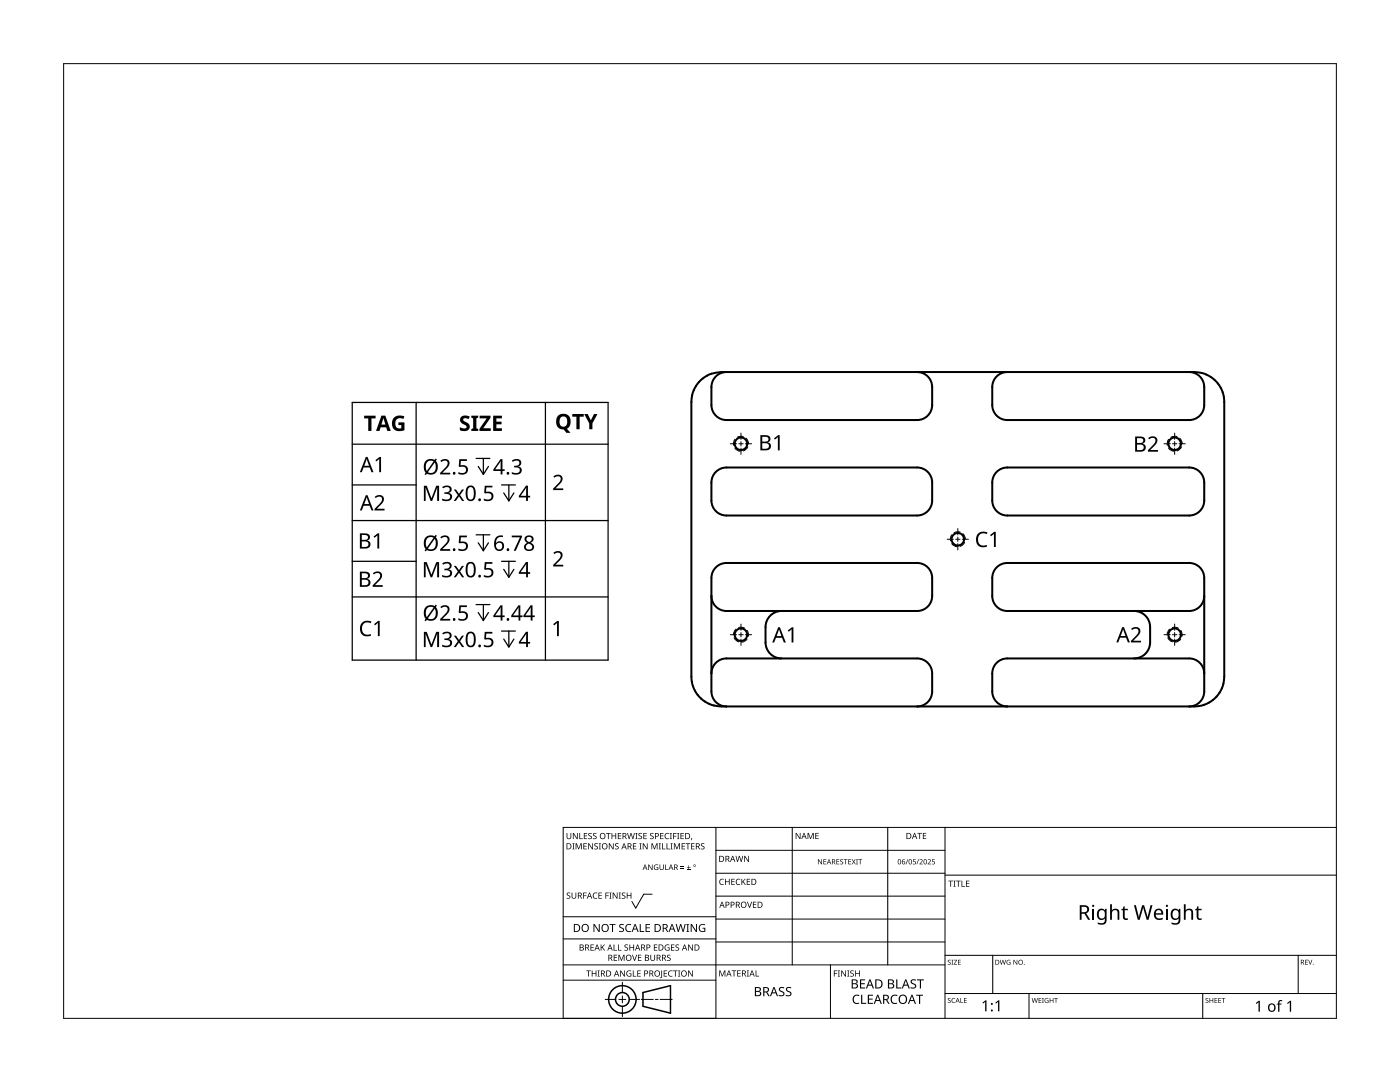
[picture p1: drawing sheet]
<svg xmlns="http://www.w3.org/2000/svg" width="279mm" height="216mm" viewBox="0 0 279 216" stroke-linecap="round" stroke-linejoin="round" font-family="sans-serif">
<g fill="none" stroke="#000" stroke-width=".4">
<path d="M139.7 76l.8-.7a5.8 5.8 0 0 1 3.5-1.1h94.3a6 6 0 0 1 6 6v54.8a6 6 0 0 1-6 6h-94.3a6 6 0 0 1-6-6v-54.8a5.9 5.9 0 0 1 1.7-4.2zM183 74.2a3 3 0 0 1 3 3v3.6a3 3 0 0 1-3 3h-38a3 3 0 0 1-3-3v-3.6a3 3 0 0 1 3-3M201 74.2a3 3 0 0 0-3 3v3.6a3 3 0 0 0 3 3h36.3a3 3 0 0 0 3-3v-3.6a3 3 0 0 0-3-3M142.6 94.4a2.99 2.99 0 0 1 2.4-1.1h38a3 3 0 0 1 3 3v3.6a3 3 0 0 1-3 3h-38a3 3 0 0 1-3-3l.1-4.3zM199.1 93.9l1.2-.5 .7-.1h36.3a3 3 0 0 1 3 3v3.6a3 3 0 0 1-3 3h-36.3a3 3 0 0 1-3-3v-3.6a2.99 2.99 0 0 1 1.1-2.4zM142 118.9a3 3 0 0 0 3 3h38a3 3 0 0 0 3-3v-3.6a3 3 0 0 0-3-3h-38a3 3 0 0 0-3 3v22.7a3 3 0 0 0 3 3M240.3 118.9a3 3 0 0 1-3 3h-36.3a3 3 0 0 1-3-3v-3.6a3 3 0 0 1 3-3h36.3a3 3 0 0 1 3 3v22.7a3 3 0 0 1-3 3M142 134.4a3 3 0 0 1 3-3h38a3 3 0 0 1 3 3v3.6a3 3 0 0 1-3 3M156 121.9a3.2 3.2 0 0 0-3.2 3.2v3.1a3.2 3.2 0 0 0 3.2 3.2M226.3 121.9a3.2 3.2 0 0 1 3.2 3.2v3.1a3.2 3.2 0 0 1-3.2 3.2M240.3 134.4a3 3 0 0 0-3-3h-36.3a3 3 0 0 0-3 3v3.6a3 3 0 0 0 3 3"/>
<circle cx="147.9" cy="88.5" r="1.25"/>
<circle cx="234.4" cy="88.5" r="1.25"/>
<circle cx="191.2" cy="107.6" r="1.25"/>
<circle cx="147.9" cy="126.6" r="1.25"/>
<circle cx="234.4" cy="126.6" r="1.25"/>
</g>
<g fill="none" stroke="#000" stroke-width=".2">
<path d="M146.7 87.7l-.3 .5v.7M146.7 89.4l.4 .4 .6 .2M148.3 87.1h-.6l-.6 .2M148.9 87.4l.3 .5 .2 .6M149.2 89.2l-.3 .5-.6 .3M233.2 87.7l-.2 .5v.7M233.2 89.4l.5 .4 .6 .2M234.9 87.1h-.6l-.6 .2M235.4 87.4l.4 .5 .1 .6M235.8 89.2l-.4 .5-.5 .3M189.9 106.7l-.2 .6v.6M189.9 108.5l.5 .4 .6 .2"/>
<path d="M191.6 106.2l-.6-.1-.6 .2M192.2 106.5l.3 .5 .2 .6M192.5 108.2l-.3 .5-.6 .3M146.5 127.3l.4 .5 .5 .3M146.9 125.5l-.4 .5-.1 .6M147.4 125.2h.6l.6 .2M149.1 125.8l.2 .5v.7M149.1 127.5l-.5 .4-.6 .2M233.1 127.3l.3 .5 .6 .3M233.4 125.5l-.3 .5-.2 .6M234 125.2h.6l.6 .2M235.6 125.8l.3 .5v.7"/>
<path d="M235.6 127.5l-.4 .4-.6 .2"/>
</g>
<g fill="none" stroke="#000" stroke-width=".2">
<path d="M130.1 178.4h-1.6l-1.6 2.8-.8-1.3M142.9 165.1v38.1h-30.5v-38.1h154.3M142.9 169.7h45.7M142.9 174.2h45.7M142.9 178.8h45.7M158.1 165.1v27.4M177.2 165.1v27.4M188.6 165.1v38.1M188.6 174.6h78.1M112.4 195.6h30.5M112.4 192.5h76.2M112.4 187.4h30.5"/>
<path d="M112.4 182.9h30.5M120.8 199.4h2M123.5 199.4h1.4M124.2 196v2M124.2 198.7v1.4M125.6 199.4h2M128 199.4h2.4M130.8 199.4h.5M131.7 199.4h2.5M142.9 183.4h45.7M142.9 188h45.7M165.7 192.5v10.7"/>
<path d="M188.6 198.2h78.1M188.6 190.6h78.1M198.1 190.6v7.6M205.4 198.2v5M240 198.2v5M259.1 190.6v7.6M124.2 200.8v2"/>
</g>
<g fill="#000">
<path d="M113.1 178.2l.5-.1 .2 .1v.1a.25 .25 0 0 0-.4-.1 .25 .25 0 0 0 0 .4 .4 .4 0 0 1 .4 .3 .4 .4 0 0 1-.2 .5 .4 .4 0 0 1-.5-.3l.1 .1a.27 .27 0 0 0 .5-.2 .27 .27 0 0 0-.4-.3l-.2-.2zM113.1 166.2h.1v.8a.32 .32 0 0 0 .3 .3 .32 .32 0 0 0 .4-.3v-.8h.1v.8a.47 .47 0 0 1-.5 .4 .47 .47 0 0 1-.4-.4zM114.2 168.3h.4l-.1 .1v1l.1 .1h-.4l.2-.1v-1zM114.1 178.1h.1v.8a.32 .32 0 0 0 .3 .3 .32 .32 0 0 0 .4-.3v-.8h.1v.8a.47 .47 0 0 1-.5 .4 .47 .47 0 0 1-.4-.4zM114.3 166.2h.2l.7 1-.1-1h.2v1.2h-.2l-.6-1v1h-.2zM114.9 168.3h.2l.4 1 .4-1h.2v1.2h-.2l.1-1.1-.5 1.1h-.1l-.4-1.1v1.1h-.1zM115.6 166.2h.2v1.1h.5v.1h-.7zM116.4 178.1h.7v.1h-.6v.5h.5v.1h-.5v.5h-.1zM116.4 168.3h.7v.1h-.5v.4h.5v.1h-.5v.4h.5v.2h-.7zM116.5 166.2h.7v.2h-.5v.3h.5v.2h-.5v.4h.5v.1h-.7zM117.5 166.3l.4-.1 .2 .1v.1a.25 .25 0 0 0-.4-.1 .25 .25 0 0 0 0 .4 .4 .4 0 0 1 .4 .3 .4 .4 0 0 1-.2 .5 .4 .4 0 0 1-.5-.3l.1 .1a.27 .27 0 0 0 .5-.2 .27 .27 0 0 0-.4-.3l-.2-.2zM117.4 168.3h.1l.7 1v-1h.1v1.2h-.1l-.7-1v1h-.1z"/>
<path d="M118.4 178.3l.5-.2 .3 .1v.1a.49 .49 0 0 0-.8 .4 .49 .49 0 0 0 .8 .5 .52 .52 0 0 1-.7 0 .52 .52 0 0 1-.2-.6zM118.4 166.3l.4-.1 .3 .1-.1 .1a.25 .25 0 0 0-.4-.1 .25 .25 0 0 0 0 .4 .4 .4 0 0 1 .5 .3 .4 .4 0 0 1-.3 .5 .4 .4 0 0 1-.5-.3l.2 .1a.27 .27 0 0 0 .4-.2 .27 .27 0 0 0-.3-.3l-.3-.2zM118.7 168.4l.4-.2 .2 .1v.1a.25 .25 0 0 0-.4-.1 .25 .25 0 0 0 0 .4 .4 .4 0 0 1 .4 .3 .4 .4 0 0 1-.2 .5 .4 .4 0 0 1-.5-.2h.2a.27 .27 0 0 0 .4-.1 .27 .27 0 0 0-.4-.3l-.2-.2zM119.5 168.3h.4l-.1 .1v1l.1 .1h-.4l.1-.1v-1zM119.4 178.1h.7v.1h-.5v.4h.5v.1h-.5v.5h.5v.1h-.7zM120.8 178.1h.7v.1h-.5v.5h.5v.1h-.5v.5h-.2zM120.9 166.2h1v.2h-.4v1h-.2v-1h-.4zM121.6 178.1h.4l-.1 .1v1l.1 .1h-.4l.1-.1v-1zM121.5 168.3h.2l.6 1v-1h.2v1.2h-.2l-.7-1v1h-.1zM122 166.2h.2v.5h.6v-.5h.2v1.2h-.2v-.5h-.6v.5h-.2zM122.3 178.1h.2l.6 1v-1h.1v1.2h-.1l-.7-1v1h-.1zM122.8 168.4l.4-.2 .3 .1-.1 .1a.25 .25 0 0 0-.4-.1 .25 .25 0 0 0 0 .4 .4 .4 0 0 1 .5 .3 .4 .4 0 0 1-.3 .5 .4 .4 0 0 1-.5-.2h.2a.27 .27 0 0 0 .4-.1 .27 .27 0 0 0-.3-.3l-.3-.2z"/>
<path d="M123.5 178.1h.4l-.1 .1v1l.1 .1h-.4l.1-.1v-1zM123.3 166.2h.7v.2h-.5v.3h.5v.2h-.5v.4h.5v.1h-.7zM124.1 178.2l.5-.1 .2 .1v.1a.25 .25 0 0 0-.4-.1 .25 .25 0 0 0 0 .4 .4 .4 0 0 1 .4 .3 .4 .4 0 0 1-.2 .5 .4 .4 0 0 1-.5-.3l.1 .1a.27 .27 0 0 0 .5-.2 .27 .27 0 0 0-.4-.3l-.2-.2zM125.1 178.1h.1v.5h.7v-.5h.1v1.2h-.1v-.6h-.7v.6h-.1zM125.2 166.2h.1l.3 1 .2-1h.2l.3 1 .2-1h.2l-.3 1.2h-.2l-.3-1-.3 1h-.1zM126.3 168.3h.7v.1h-.5v.4h.5v.1h-.5v.4h.5v.2h-.7zM126.8 166.2h.4l-.1 .1v1l.1 .1h-.4l.1-.1v-1zM127.6 168.3h.4l-.1 .1v1l.1 .1h-.4l.1-.1v-1zM127.5 166.3l.4-.1 .2 .1v.1a.25 .25 0 0 0-.4-.1 .25 .25 0 0 0 0 .4 .4 .4 0 0 1 .4 .3 .4 .4 0 0 1-.2 .5 .4 .4 0 0 1-.5-.3l.2 .1a.27 .27 0 0 0 .4-.2 .27 .27 0 0 0-.4-.3l-.2-.2zM128.4 166.2h.7v.2h-.5v.3h.4v.2h-.4v.4h.5v.1h-.7zM128.3 168.3h.2l.6 1v-1h.1v1.2h-.1l-.7-1v1h-.1zM129.4 172.5h.1l.6 .9v-.9h.1v1.1h-.1l-.6-.9v.9h-.1z"/>
<path d="M129.8 166.3l.4-.1 .2 .1v.1a.25 .25 0 0 0-.4-.1 .25 .25 0 0 0 0 .4 .4 .4 0 0 1 .5 .3 .4 .4 0 0 1-.3 .5 .4 .4 0 0 1-.5-.3l.2 .1a.27 .27 0 0 0 .4-.2 .27 .27 0 0 0-.3-.3l-.3-.2zM130 168.3h.2l.4 1 .4-1h.2v1.2h-.1v-1.1l-.4 1.1h-.2l-.4-1.1 .1 1.1h-.2zM130.6 172.6l.5-.1 .3 .1-.1 .1a.45 .45 0 0 0-.7 .3 .45 .45 0 0 0 .6 .5v-.4h-.2v-.1h.4v.6a.6 .6 0 0 1-.8-.2 .6 .6 0 0 1 0-.8zM131.5 168.3h.4l-.1 .1v1l.1 .1h-.4l.1-.1v-1zM132.1 168.3h.2v1h.5v.2h-.7zM131.7 166.2h.7v.2h-.5v.3h.5v.2h-.5v.4h.5v.1h-.7zM131.6 172.5h.2v.7a.28 .28 0 0 0 .3 .3 .28 .28 0 0 0 .2-.3v-.7h.2v.7a.42 .42 0 0 1-.4 .4 .42 .42 0 0 1-.5-.4zM132.8 172.5h.1v1h.5v.1h-.6zM133 168.3h.2v1h.5v.2h-.7zM132.8 166.4l.4-.2 .4 .1-.1 .1a.49 .49 0 0 0-.7 .4 .49 .49 0 0 0 .7 .5 .52 .52 0 0 1-.6 .1 .52 .52 0 0 1-.3-.7zM133.7 166.2h.4l-.1 .1v1l.1 .1h-.4l.1-.1v-1zM133.8 168.3h.5l-.2 .1v1l.2 .1h-.5l.2-.1v-1z"/>
<path d="M134.3 166.2h.7v.2h-.5v.4h.5v.1h-.5v.5h-.2zM134.5 168.3h.2l.4 1 .4-1h.2v1.2h-.1v-1.1l-.4 1.1h-.2l-.4-1.1v1.1h-.1zM135.1 166.2h.5l-.2 .1v1l.2 .1h-.5l.2-.1v-1zM135.8 173.2h.7v.1h-.7zM135.8 172.9h.7v.1h-.7zM135.8 166.2h.7v.2h-.5v.3h.5v.2h-.5v.4h.5v.1h-.7zM136 168.3h.7v.1h-.5v.4h.5v.1h-.5v.4h.5v.2h-.7zM137.1 173.5h.7v.1h-.7zM136.8 168.3h.9v.1h-.3v1.1h-.2v-1.1h-.4zM137.4 172.7h.1v.3h.3v.1h-.3v.3h-.1v-.3h-.3v-.1h.3zM138 167.2l.2 .1-.3 .3zM137.9 168.3h.7v.1h-.5v.4h.5v.1h-.5v.4h.5v.2h-.7z"/>
<path d="M139.9 168.4l.4-.2 .3 .1-.1 .1a.25 .25 0 0 0-.3-.1 .25 .25 0 0 0 0 .4 .4 .4 0 0 1 .4 .3 .4 .4 0 0 1-.3 .5 .4 .4 0 0 1-.4-.2h.1a.27 .27 0 0 0 .5-.1 .27 .27 0 0 0-.4-.3l-.2-.2zM143.7 175.5l.4-.2 .4 .1-.1 .1a.49 .49 0 0 0-.7 .5 .49 .49 0 0 0 .7 .4 .52 .52 0 0 1-.6 .1 .52 .52 0 0 1-.2-.6zM144.7 175.4h.1v.5h.7v-.5h.1v1.2h-.1v-.6h-.7v.6h-.1zM146 175.4h.6v.1h-.5v.4h.5v.1h-.5v.4h.5v.2h-.6zM147 175.5l.4-.2 .4 .1-.1 .1a.49 .49 0 0 0-.7 .5 .49 .49 0 0 0 .7 .4 .52 .52 0 0 1-.6 .1 .52 .52 0 0 1-.3-.6zM146.8 170.8h.1l.3 1 .3-1h.1l.3 1 .3-1h.1l-.3 1.2h-.2l-.2-1-.3 1h-.2zM148 175.4h.1v.6l.6-.6h.1l-.4 .5 .5 .7h-.2l-.5-.6-.1 .6h-.1zM149.1 179.9h.1l.4 1.1 .3-1.1h.2l-.4 1.2h-.2zM148.5 170.8h.2l.6 1v-1h.2v1.2h-.2l-.7-1 .1 1h-.2zM149 175.4h.7v.1h-.5v.4h.5v.1h-.5v.4h.5v.2h-.7zM158.8 166.2h.2l.6 1v-1h.2v1.2h-.2l-.7-1v1h-.1zM161.2 166.2h.2l.4 1 .4-1h.2v1.2h-.2v-1l-.4 1h-.1l-.4-1v1h-.1z"/>
<path d="M162.7 166.2h.7v.1h-.5v.4h.5v.1h-.5v.5h.5v.1h-.7zM163.2 171.4h.2l.5 .9v-.9h.2v1.1h-.2l-.5-.9v.9h-.2zM164.3 171.4h.6v.2h-.4v.3h.4v.1h-.4v.4h.4v.1h-.6zM166.9 171.4h.6v.2h-.4v.3h.4v.1h-.4v.4h.4v.1h-.6zM167.7 171.5l.4-.1 .2 .1-.1 .1a.24 .24 0 0 0-.3-.1 .24 .24 0 0 0-.1 .3 .24 .24 0 0 0 .3 .1 .33 .33 0 0 1 .1 .5 .33 .33 0 0 1-.5 .1v-.2a.26 .26 0 0 0 .4 .1 .26 .26 0 0 0 0-.4 .26 .26 0 0 0-.3-.1zM168.4 171.4h.7v.2h-.3v.9h-.1v-.9h-.3zM169.3 171.4h.6v.2h-.5v.3h.4v.1h-.4v.4h.5v.1h-.6zM170 171.4h.1l.3 .4 .4-.4-.4 .5 .4 .6h-.2l-.2-.5-.3 .5h-.1l.3-.6zM170.8 171.4h.4l-.1 .2v.8l.1 .1h-.4l.2-.1v-.8zM171.3 171.4h.8v.2h-.4v.9h-.1v-.9h-.3zM181.1 171.4h.1l-.3 1.1h-.2zM182.2 171.4h.5v.2h-.4v.3a.34 .34 0 0 1 .5 .1 .34 .34 0 0 1-.2 .5 .34 .34 0 0 1-.4-.2 .27 .27 0 0 0 .3 .1 .27 .27 0 0 0 .1-.4 .27 .27 0 0 0-.4 0z"/>
<path d="M183.3 171.4h.1l-.4 1.1h-.1zM183.1 166.2h.9v.1h-.4v1.1h-.1v-1.1h-.4zM183.5 171.6a.37 .37 0 0 1 .6 0 .37 .37 0 0 1-.2 .5l-.3 .3h.6v.1h-.7l.3-.4a.27 .27 0 0 0 .2-.3 .27 .27 0 0 0-.3-.2zM184.2 166.2h.7v.1h-.6v.4h.5v.1h-.5v.5h.6v.1h-.7zM185.1 171.6a.37 .37 0 0 1 .6 0 .37 .37 0 0 1-.2 .5l-.2 .3h.5v.1h-.7l.3-.4a.27 .27 0 0 0 .3-.3 .27 .27 0 0 0-.4-.2zM186 171.4h.5v.2h-.4v.3a.34 .34 0 0 1 .5 .1 .34 .34 0 0 1-.2 .5 .34 .34 0 0 1-.4-.2 .27 .27 0 0 0 .3 .1 .27 .27 0 0 0 .1-.4 .27 .27 0 0 0-.4 0zM189.3 175.7h.9v.2h-.4v1h-.1v-1h-.4zM190.3 175.7h.4l-.1 .1v1l.1 .1h-.4l.1-.1v-1zM190.8 175.7h.9v.2h-.4v1h-.1v-1h-.4zM191.9 175.7h.1v1.1h.6v.1h-.7zM192.8 175.7h.7v.2h-.6v.3h.5v.2h-.5v.4h.6v.1h-.7zM117 193.6h.9v.2h-.4v1.1h-.1v-1.1h-.4z"/>
<path d="M117.8 188.5h.7v.1h-.5v.4h.5v.1h-.5v.4h.5v.2h-.7zM118.1 193.6h.1v.6h.7v-.6h.1v1.3h-.1v-.6h-.7v.6h-.1zM118.4 184.4h.3l.8 1.3v-1.3h.2v1.6h-.2l-.9-1.4v1.4h-.2zM119.3 193.6h.4l-.1 .2v.9l.1 .2h-.4l.1-.2v-.9zM119.9 188.5h.1v.6l.6-.6h.1l-.4 .5 .5 .7h-.2l-.4-.6-.2 .6h-.1zM121.7 184.4h1.1v.2h-.5v1.4h-.2v-1.4h-.4zM122.5 188.5h.1v1h.5v.2h-.6zM122.5 190.5h.7v.1h-.6v.4h.5v.2h-.5v.4h.6v.1h-.7zM123.3 188.5h.2v1h.5v.2h-.7zM123.4 190.5h.3l.3 1 .4-1h.2v1.2h-.1v-1l-.4 1h-.1l-.4-1v1h-.2zM123.6 184.5l.4-.1h.5l-.2 .2a.33 .33 0 0 0-.5 .1 .33 .33 0 0 0 .4 .4 .47 .47 0 0 1 .3 .6 .47 .47 0 0 1-.7 .3l-.3-.1v-.2l.3 .1a.35 .35 0 0 0 .5-.2 .35 .35 0 0 0-.4-.4l-.3-.3zM123.8 193.6h.1l.7 1.1v-1.1h.1v1.3h-.2l-.6-1v1h-.1z"/>
<path d="M124.7 188.6l.4-.1h.2v.1a.25 .25 0 0 0-.4-.1 .25 .25 0 0 0 0 .4 .4 .4 0 0 1 .5 .3 .4 .4 0 0 1-.3 .5 .4 .4 0 0 1-.5-.2h.2a.27 .27 0 0 0 .4-.1 .27 .27 0 0 0-.3-.3l-.3-.2zM125 184.6l.5-.2 .5 .1-.1 .1a.63 .63 0 0 0-.9 .6 .63 .63 0 0 0 .9 .5v.2a.83 .83 0 0 1-1-.3 .83 .83 0 0 1 .1-1zM125.2 193.8l.5-.2 .3 .1-.1 .1a.5 .5 0 0 0-.7 .4 .5 .5 0 0 0 .6 .5v-.3h-.2v-.2h.4v.6a.66 .66 0 0 1-.9-.1 .66 .66 0 0 1 .1-.9zM126.1 190.5h.2l.3 1.1 .4-1.1h.2l-.5 1.2h-.1zM126.3 193.6h.1v1.1h.6v.2h-.7zM125.6 188.5h.2v.5h.6v-.5h.1v1.2h-.1v-.6h-.6v.6h-.2zM127.7 184.4h.2v1.4h.7v.2h-.9zM127.2 193.6h.7v.2h-.6v.4h.5v.1h-.5v.4h.6v.2h-.7zM127.3 190.5h.7v.1h-.5v.4h.5v.2h-.5v.4h.5v.1h-.7zM128.8 184.4h.9v.2h-.7v.4h.7v.2h-.7v.6h.7v.2h-.9zM129.8 190.5h.2v.8a.32 .32 0 0 0 .3 .3 .32 .32 0 0 0 .3-.3v-.8h.1v.8a.47 .47 0 0 1-.4 .4 .47 .47 0 0 1-.5-.4zM130.5 188.5h.7v.1h-.6v.4h.5v.1h-.5v.4h.6v.2h-.7z"/>
<path d="M132 193.6h.1v1.3l-.1 .2-.3 .1v-.2l.3-.1zM132.5 193.6h.6v.2h-.5v.4h.5v.1h-.5v.4h.5v.2h-.6zM132.8 188.6l.4-.2 .4 .1v.2a.5 .5 0 0 0-.8 .3 .5 .5 0 0 0 .7 .5v-.3h-.3v-.2h.4v.6a.66 .66 0 0 1-.9-.1 .66 .66 0 0 1 .1-.9zM133.2 190.6l.4-.1 .2 .1v.1a.25 .25 0 0 0-.4-.1 .25 .25 0 0 0 0 .4 .4 .4 0 0 1 .4 .3 .4 .4 0 0 1-.2 .5 .4 .4 0 0 1-.5-.3l.2 .1a.27 .27 0 0 0 .4-.2 .27 .27 0 0 0-.4-.3l-.2-.2zM133.5 193.8l.4-.2 .4 .1-.1 .1a.49 .49 0 0 0-.7 .5 .49 .49 0 0 0 .7 .4 .52 .52 0 0 1-.6 .1 .52 .52 0 0 1-.3-.6zM133.9 188.5h.7v.1h-.5v.4h.5v.1h-.5v.4h.5v.2h-.7zM134.3 193.6h.9v.2h-.3v1.1h-.2v-1.1h-.4zM134.9 188.6l.4-.1h.2v.1a.25 .25 0 0 0-.4-.1 .25 .25 0 0 0 0 .4 .4 .4 0 0 1 .4 .3 .4 .4 0 0 1-.2 .5 .4 .4 0 0 1-.5-.2h.2a.27 .27 0 0 0 .4-.1 .27 .27 0 0 0-.4-.3l-.2-.2zM135.3 193.6h.5l-.2 .2v.9l.2 .2h-.5l.2-.2v-.9zM134.9 184.4h.2l.3 1.3 .3-1.3h.2l.4 1.3 .3-1.3h.3l-.5 1.6h-.2l-.4-1.4-.3 1.4h-.2zM137 184.4h.5l-.1 .1v1.3l.1 .2h-.5l.2-.2v-1.3zM137.3 193.6h.2l.6 1.1v-1.1h.2v1.3h-.2l-.6-1v1h-.2z"/>
<path d="M137.3 188.5h.2l.7 1-.1-1h.2v1.2h-.2l-.6-1v1h-.2zM137.8 184.4h.3l.8 1.3v-1.3h.2v1.6h-.2l-.9-1.4v1.4h-.2zM139.7 184.6l.7-.2 .3 .1v.1a.65 .65 0 0 0-1 .5 .65 .65 0 0 0 .9 .7v-.5h-.4v-.2h.6v.8a.86 .86 0 0 1-1.2-.2 .86 .86 0 0 1 .1-1.1zM143.6 193.6h.2l.4 1 .3-1h.3v1.2h-.2v-1l-.4 1h-.1l-.4-1v1h-.1zM146 193.6h.9v.2h-.3v1h-.2v-1h-.4zM147.1 193.6h.7v.2h-.5v.3h.5v.2h-.5v.4h.5v.1h-.7zM149 193.6h.5l-.2 .2v.9l.2 .1h-.5l.2-.1v-.9zM150.8 193.6h.2v1.1h.5v.1h-.7zM150.3 179.9h.6v.2h-.5v.3h.5v.2h-.5v.4h.5v.1h-.6zM155.5 197.1l.4-.2 .6 .1v.2h-.3a.34 .34 0 0 0-.5 .1 .34 .34 0 0 0 .4 .5 .55 .55 0 0 1 .4 .7 .55 .55 0 0 1-.7 .3l-.4-.1v-.2l.4 .1a.36 .36 0 0 0 .5-.3 .36 .36 0 0 0-.4-.4l-.4-.2zM156.9 197.1l.4-.2 .6 .1v.2h-.3a.34 .34 0 0 0-.5 .1 .34 .34 0 0 0 .4 .5 .55 .55 0 0 1 .4 .7 .55 .55 0 0 1-.7 .3l-.4-.1v-.2l.4 .1a.36 .36 0 0 0 .5-.3 .36 .36 0 0 0-.4-.4l-.4-.2zM166.4 193.6h.7v.2h-.5v.4h.5v.1h-.5v.6h-.2z"/>
<path d="M167.2 193.6h.4l-.1 .2v.9l.1 .2h-.4l.1-.2v-.9zM167.9 193.6h.1l.7 1.1v-1.1h.1v1.3h-.1l-.7-1v1h-.1zM169.1 193.6h.4l-.1 .2v.9l.1 .2h-.4l.1-.2v-.9zM169.7 193.8l.5-.2 .2 .1v.1a.25 .25 0 0 0-.4-.1 .25 .25 0 0 0 0 .4 .4 .4 0 0 1 .4 .3 .4 .4 0 0 1-.2 .5 .4 .4 0 0 1-.5-.2h.1a.27 .27 0 0 0 .5-.1 .27 .27 0 0 0-.4-.3l-.2-.2zM170.4 198.7l.6-.2 .5 .1-.1 .2a.73 .73 0 0 0-1 .6 .73 .73 0 0 0 1.1 .7v.2a.95 .95 0 0 1-1.2-.3 .95 .95 0 0 1 .1-1.3zM170.7 193.6h.1v.6h.7v-.6h.1v1.3h-.1v-.6h-.7v.6h-.1zM171.6 195.4h1v.2h-.7v.6h.7v.2h-.7v.6h.7v.2h-1zM178 198.7l.6-.2 .5 .1-.1 .2a.73 .73 0 0 0-1 .6 .73 .73 0 0 0 1 .7v.2a.95 .95 0 0 1-1.2-.3 .95 .95 0 0 1 .2-1.3zM178.9 195.4h.2v1.6h.8v.2h-1zM181.8 195.6l.4-.2 .6 .1-.1 .2-.2-.1a.34 .34 0 0 0-.5 .2 .34 .34 0 0 0 .4 .4 .55 .55 0 0 1 .4 .7 .55 .55 0 0 1-.7 .4l-.4-.1v-.2l.4 .1a.36 .36 0 0 0 .5-.3 .36 .36 0 0 0-.4-.4l-.4-.3zM183 195.4h1.4v.2h-.6v1.6h-.2v-1.6h-.6zM189.2 191.6l.3-.1 .2 .1v.1a.24 .24 0 0 0-.3-.1 .24 .24 0 0 0-.1 .3 .24 .24 0 0 0 .3 .1 .31 .31 0 0 1 0 .5 .31 .31 0 0 1-.5-.2 .24 .24 0 0 0 .4 .2 .24 .24 0 0 0 0-.4l-.3-.2z"/>
<path d="M189.2 199.2l.3-.1 .2 .1v.1a.24 .24 0 0 0-.3-.1 .24 .24 0 0 0-.1 .3 .24 .24 0 0 0 .3 .1 .31 .31 0 0 1 0 .5 .31 .31 0 0 1-.5-.1 .24 .24 0 0 0 .4 .1 .24 .24 0 0 0 0-.4l-.3-.2zM189.9 191.5h.3l-.1 .1v.8l.1 .1h-.3l.1-.1v-.8zM190 199.3l.4-.2 .2 .1v.1a.39 .39 0 0 0-.6 .3 .39 .39 0 0 0 .6 .4 .46 .46 0 0 1-.7-.1 .46 .46 0 0 1 .1-.6zM190.3 191.5h.7l-.5 .9h.5v.1h-.7l.5-.9h-.5zM191.2 191.5h.5v.1h-.4v.3h.4v.1h-.4v.4h.4v.1h-.5zM199.5 191.5h.2l.2 .8 .2-.8h.1l.2 .8 .2-.8h.2l-.3 1h-.1l-.3-.8-.2 .8h-.1zM201 191.6l.4-.1 .3 .1h-.2a.4 .4 0 0 0-.5 .4 .4 .4 0 0 0 .6 .4v-.3l-.3-.1h.4v.5a.53 .53 0 0 1-.7-.1 .53 .53 0 0 1 0-.8zM202.3 191.5h.1l.5 .8v-.8h.1v1h-.1l-.5-.8v.8h-.1zM208.6 199.3l.6-.1-.1 .1a.4 .4 0 0 0-.5 .3 .4 .4 0 0 0 .5 .4v-.3l-.2-.1h.4v.5a.53 .53 0 0 1-.7-.1 .53 .53 0 0 1 0-.7zM221.5 180.4h.4v1.2a.84 .84 0 0 1 .9-.3 .84 .84 0 0 1 .6 .8v1.4h-.4v-1.4a.59 .59 0 0 0-.7-.5 .59 .59 0 0 0-.4 .8v1.1h-.4zM224.2 180.8h.3v.5h.6v.3h-.6v1.3l.2 .4 .4-.1v.3a.67 .67 0 0 1-1-.6v-1.3h-.3v-.1l.3-.2zM226.3 180.6h.4l.6 2.5 .6-2.5h.4l.7 2.5 .6-2.5h.4l-.8 2.9h-.3l-.8-2.5-.7 2.5h-.3z"/>
<path d="M236.3 180.4h.3v1.2a.84 .84 0 0 1 .9-.3 .84 .84 0 0 1 .6 .8v1.4h-.3v-1.4a.59 .59 0 0 0-.8-.5 .59 .59 0 0 0-.4 .8v1.1h-.3zM239 180.8h.2v.5h.6v.3h-.6v1.3l.2 .4 .4-.1v.3a.67 .67 0 0 1-1-.6v-1.3h-.3v-.1l.3-.2zM240.6 199.2l.4-.1 .2 .1-.1 .1a.24 .24 0 0 0-.3-.1 .24 .24 0 0 0-.1 .3 .24 .24 0 0 0 .4 .1 .31 .31 0 0 1-.1 .5 .31 .31 0 0 1-.4-.1 .24 .24 0 0 0 .3 .1 .24 .24 0 0 0 .1-.4l-.4-.2zM260.5 191.5h.5v.1h-.4v.3h.4v.1h-.4v.4h.4v.1h-.5zM261.1 191.5h.1l.3 .8 .3-.8h.1l-.3 1h-.2zM171.9 198.5h.2v1.6h.8v.2h-1zM173.2 198.5h1v.2h-.8v.6h.8v.2h-.8v.6h.8v.2h-1zM182.8 198.5h1.4v.2h-.6v1.6h-.2v-1.6h-.6zM191.7 199.1h.1v.9h.4v.1h-.5zM192.4 199.1h.5v.1h-.4v.3h.4v.2h-.4v.3h.4v.1h-.5zM196.1 200.1l.6-.5h.2v2.2h-.3v-1.9l-.4 .4zM198.6 200.1l.6-.5h.2v2.2h-.2v-1.9l-.4 .4z"/>
<path d="M205.9 199.1h.1l.2 .9 .3-.9h.1l.2 .9 .2-.9h.1l-.2 1h-.1l-.3-.8-.2 .8h-.1zM207.3 199.1h.5v.1h-.4v.3h.4v.2h-.4v.3h.4v.1h-.5zM208 199.1h.3l-.1 .1v.8l.1 .1h-.3l.1-.1v-.8zM209.5 199.1h.1v.4h.5v-.4h.1v1h-.1v-.4h-.5v.4h-.1zM210.4 199.1h.7v.1h-.3v.9h-.1v-.9h-.3zM241.4 199.1h.1v.4h.5v-.4h.1v1h-.1v-.4h-.5v.4h-.1zM242.4 199.1h.5v.1h-.4v.3h.4v.2h-.4v.3h.4v.1h-.5zM243.1 199.1h.6v.1h-.4v.3h.4v.2h-.4v.3h.4v.1h-.6zM243.8 199.1h.7v.1h-.3v.9h-.1v-.9h-.3zM250.6 200.2l.6-.5h.2v2.2h-.2v-1.9l-.4 .3zM255.2 199.7l.3-.2 .4 .1v.2h-.4l-.1 .2-.1 .2h.5v.2h-.5v1.5h-.2v-1.5h-.3l.3-.2zM256.9 200.2l.6-.5h.2v2.2h-.3v-1.9l-.4 .3z"/>
<path d="M113.1 168.3h.3a.61 .61 0 0 1 .6 .6 .61 .61 0 0 1-.6 .6h-.3zM113.2 168.4v.9h.2a.48 .48 0 0 0 .5-.4 .48 .48 0 0 0-.5-.5z"/>
<path d="M115.3 178.1h.4a.35 .35 0 0 1 .4 .2 .35 .35 0 0 1-.2 .5l.3 .5h-.2l-.3-.5h-.2v.5h-.2zM115.5 178.2v.5h.2a.23 .23 0 0 0 .2-.2 .23 .23 0 0 0-.2-.3z"/>
<path d="M117.6 178.1h.1l.5 1.2h-.2l-.1-.4h-.5l-.1 .4h-.2zM117.6 178.3l-.1 .5h.3z"/>
<path d="M119.6 166.8a.61 .61 0 0 1 1.2 0 .61 .61 0 0 1-1.2 0zM119.9 166.8a.45 .45 0 0 0 .9 0 .45 .45 0 0 0-.9 0z"/>
<path d="M120 168.9a.61 .61 0 0 1 1.2 0 .61 .61 0 0 1-1.2 0zM120.3 168.9a.45 .45 0 0 0 .9 0 .45 .45 0 0 0-.9 0z"/>
<path d="M124.2 166.2h.4a.35 .35 0 0 1 .4 .3 .35 .35 0 0 1-.2 .4l.3 .5h-.2l-.3-.5h-.2v.5h-.2zM124.4 166.3v.5h.2a.23 .23 0 0 0 .3-.2 .23 .23 0 0 0-.3-.3z"/>
<path d="M124.5 168.3h.1l.5 1.2h-.2l-.1-.4h-.5l-.1 .4h-.2zM124.5 168.4l-.1 .6h.3z"/>
<path d="M125.3 168.3h.3a.35 .35 0 0 1 .4 .2 .35 .35 0 0 1-.2 .4l.3 .6h-.2l-.2-.5h-.3v.5h-.1zM125.4 168.4v.4h.2a.23 .23 0 0 0 .3-.2 .23 .23 0 0 0-.3-.2z"/>
<path d="M128.7 172.5h.1l.4 1.1h-.1l-.2-.3h-.4l-.1 .3h-.2zM128.7 172.6l-.1 .5h.3z"/>
<path d="M130.7 166.2h.3a.41 .41 0 0 1 .5 .5 .41 .41 0 0 1-.6 .3v.4h-.2zM130.9 166.3v.5a.29 .29 0 0 0 .4-.2 .29 .29 0 0 0-.4-.3z"/>
<path d="M133.8 172.5h.2l.4 1.1h-.2l-.1-.3h-.4l-.1 .3h-.2zM133.9 172.6l-.2 .5h.4z"/>
<path d="M134.5 172.5h.3a.31 .31 0 0 1 .4 .2 .31 .31 0 0 1-.2 .4l.3 .5h-.1l-.3-.5h-.2v.5h-.2zM134.7 172.6v.4h.1a.21 .21 0 0 0 .3-.2 .21 .21 0 0 0-.3-.2z"/>
<path d="M136.8 166.2h.3a.61 .61 0 0 1 .6 .6 .61 .61 0 0 1-.6 .6h-.3zM136.9 166.3v1h.2a.48 .48 0 0 0 .5-.5 .48 .48 0 0 0-.5-.5z"/>
<path d="M138.4 172.7a.25 .25 0 0 1 .5 0 .25 .25 0 0 1-.5 0zM138.5 172.7a.15 .15 0 0 0 .3 0 .15 .15 0 0 0-.3 0z"/>
<path d="M138.9 168.3h.3a.35 .35 0 0 1 .4 .2 .35 .35 0 0 1-.2 .4l.3 .6h-.1l-.3-.5h-.3v.5h-.1zM139 168.4v.4h.2a.23 .23 0 0 0 .3-.2 .23 .23 0 0 0-.3-.2z"/>
<path d="M143.5 170.8h.4a.61 .61 0 0 1 .6 .6 .61 .61 0 0 1-.6 .6h-.4zM143.7 170.9v1h.2a.48 .48 0 0 0 .5-.5 .48 .48 0 0 0-.5-.5z"/>
<path d="M144.8 170.8h.3a.35 .35 0 0 1 .5 .2 .35 .35 0 0 1-.3 .4l.4 .6h-.2l-.3-.5h-.3v.5h-.1zM144.9 170.9v.5h.2a.23 .23 0 0 0 .3-.3 .23 .23 0 0 0-.3-.2z"/>
<path d="M146.2 170.8h.1l.5 1.2h-.2l-.1-.4h-.5l-.2 .4h-.1zM146.2 170.9l-.2 .6h.4z"/>
<path d="M150 175.4h.3a.61 .61 0 0 1 .6 .6 .61 .61 0 0 1-.6 .6h-.3zM150.1 175.5v.9h.2a.48 .48 0 0 0 .5-.4 .48 .48 0 0 0-.5-.5z"/>
<path d="M160.4 166.2h.1l.5 1.2h-.2l-.1-.4h-.5l-.1 .4h-.2zM160.5 166.4l-.2 .5h.4z"/>
<path d="M165.4 171.4h.1l.4 1.1h-.1l-.2-.3h-.4l-.1 .3h-.1zM165.4 171.6l-.1 .4h.3z"/>
<path d="M166 171.4h.3a.29 .29 0 0 1 .4 .2 .29 .29 0 0 1-.2 .4l.3 .5h-.2l-.2-.5h-.2v.5h-.2zM166.2 171.6v.3h.1a.2 .2 0 0 0 .3-.2 .2 .2 0 0 0-.3-.1z"/>
<path d="M179.3 171.5h.4l.1 .5a.38 .38 0 0 1-.4 .5 .38 .38 0 0 1-.2-.6zM179.4 171.6h-.1a.39 .39 0 0 0-.1 .5 .39 .39 0 0 0 .4 .2 .4 .4 0 0 0 .2-.4 .4 .4 0 0 0-.4-.3z"/>
<path d="M180.1 171.5l.5-.1-.4 .2-.1 .4a.33 .33 0 0 1 .5 .1 .33 .33 0 0 1-.2 .4 .33 .33 0 0 1-.4-.3zM180.1 172.2a.22 .22 0 0 0 .4 0 .22 .22 0 0 0-.4 0z"/>
<path d="M180.9 166.2h.4a.61 .61 0 0 1 .6 .6 .61 .61 0 0 1-.7 .6h-.3zM181.1 166.3v1h.1a.48 .48 0 0 0 .5-.5 .48 .48 0 0 0-.4-.5z"/>
<path d="M181.5 171.5h.4l.1 .5a.38 .38 0 0 1-.4 .5 .38 .38 0 0 1-.3-.6zM181.5 171.6a.39 .39 0 0 0-.1 .5 .39 .39 0 0 0 .4 .2 .4 .4 0 0 0 .1-.4 .4 .4 0 0 0-.4-.3z"/>
<path d="M182.5 166.2h.1l.5 1.2h-.2l-.1-.4h-.5l-.2 .4h-.1zM182.5 166.4l-.2 .5h.4z"/>
<path d="M184.4 171.5h.4l.2 .5a.38 .38 0 0 1-.5 .5 .38 .38 0 0 1-.2-.6zM184.5 171.6a.39 .39 0 0 0-.1 .5 .39 .39 0 0 0 .4 .2 .4 .4 0 0 0 .1-.4 .4 .4 0 0 0-.4-.3z"/>
<path d="M115.7 188.5h.3a.31 .31 0 0 1 .5 .1 .31 .31 0 0 1-.2 .4 .33 .33 0 0 1 .2 .4 .33 .33 0 0 1-.4 .3h-.4zM115.8 189.1v.4h.3a.23 .23 0 0 0 .3-.2 .23 .23 0 0 0-.3-.2zM115.8 188.6v.4h.3a.21 .21 0 0 0 .2-.2 .21 .21 0 0 0-.3-.2z"/>
<path d="M114.5 184.4h.5a.79 .79 0 0 1 .8 .8 .79 .79 0 0 1-.8 .8h-.5zM114.7 184.6v1.2h.2a.62 .62 0 0 0 .7-.6 .62 .62 0 0 0-.6-.6z"/>
<path d="M116.8 188.5h.3a.35 .35 0 0 1 .4 .2 .35 .35 0 0 1-.2 .4l.4 .6h-.2l-.3-.5h-.3v.5h-.1zM116.9 188.6v.4h.2a.23 .23 0 0 0 .3-.2 .23 .23 0 0 0-.3-.2z"/>
<path d="M116.2 184.6a.77 .77 0 0 1 1.2 .1 .77 .77 0 0 1-.2 1.1 .77 .77 0 0 1-1.1-.3v-.5zM116.4 184.7a.63 .63 0 0 0-.1 .8 .63 .63 0 0 0 .8 .2 .63 .63 0 0 0 .2-.8 .63 .63 0 0 0-.9-.2z"/>
<path d="M119.1 188.5h.1l.5 1.2h-.2l-.1-.4h-.5l-.1 .4h-.2zM119.2 188.6l-.2 .6h.4z"/>
<path d="M119.9 193.6h.4a.35 .35 0 0 1 .4 .3 .35 .35 0 0 1-.2 .4l.3 .6h-.2l-.3-.5h-.2v.5h-.2zM120.1 193.8v.4h.2a.23 .23 0 0 0 .3-.2 .23 .23 0 0 0-.3-.2z"/>
<path d="M120.2 184.6a.77 .77 0 0 1 1.1 .1 .77 .77 0 0 1-.1 1.1 .77 .77 0 0 1-1.1-.3v-.5zM120.4 184.7a.63 .63 0 0 0-.2 .8 .63 .63 0 0 0 .8 .2 .63 .63 0 0 0 .3-.8 .63 .63 0 0 0-.9-.2z"/>
<path d="M121.4 190.5h.4a.35 .35 0 0 1 .4 .2 .35 .35 0 0 1-.2 .5l.3 .5h-.2l-.3-.5h-.2v.5h-.2zM121.6 190.6v.5h.2a.23 .23 0 0 0 .2-.2 .23 .23 0 0 0-.3-.3z"/>
<path d="M121 193.6h.4a.61 .61 0 0 1 .6 .7 .61 .61 0 0 1-.7 .6h-.3zM121.1 193.8v.9h.2a.48 .48 0 0 0 .5-.4 .48 .48 0 0 0-.5-.5z"/>
<path d="M121.7 188.5h.1l.5 1.2h-.2l-.1-.4h-.5l-.1 .4h-.2zM121.7 188.6l-.1 .6h.3z"/>
<path d="M123 193.6h.1l.5 1.3h-.2l-.1-.4h-.5l-.1 .4h-.2zM123.1 193.8l-.2 .6h.3z"/>
<path d="M124.8 191.1a.61 .61 0 0 1 1.2 0 .61 .61 0 0 1-1.2 0zM125.1 191.1a.45 .45 0 0 0 .9 0 .45 .45 0 0 0-.9 0z"/>
<path d="M126.7 184.4h.1l.7 1.6h-.2l-.2-.5h-.7l-.2 .5h-.2zM126.7 184.6l-.2 .7h.5z"/>
<path d="M127.2 188.5h.1l.5 1.2h-.2l-.1-.4h-.5l-.1 .4h-.2zM127.3 188.6l-.2 .6h.3z"/>
<path d="M128 188.5h.3a.35 .35 0 0 1 .4 .2 .35 .35 0 0 1-.2 .4l.3 .6h-.1l-.3-.5h-.3v.5h-.1zM128.1 188.6v.4h.2a.23 .23 0 0 0 .3-.2 .23 .23 0 0 0-.3-.2z"/>
<path d="M128.7 190.5h.4a.31 .31 0 0 1 .4 .2 .31 .31 0 0 1-.2 .4 .33 .33 0 0 1 .2 .4 .33 .33 0 0 1-.4 .2h-.4zM128.9 191.2v.4h.2a.23 .23 0 0 0 .3-.2 .23 .23 0 0 0-.3-.2zM128.9 190.6v.4h.2a.21 .21 0 0 0 .3-.2 .21 .21 0 0 0-.3-.2z"/>
<path d="M128.6 193.6h.3a.41 .41 0 0 1 .4 .5 .41 .41 0 0 1-.6 .3v.5h-.1zM128.7 193.8v.5a.29 .29 0 0 0 .5-.3 .29 .29 0 0 0-.5-.2z"/>
<path d="M129.6 193.6h.3a.35 .35 0 0 1 .5 .3 .35 .35 0 0 1-.3 .4l.4 .6h-.2l-.3-.5h-.2v.5h-.2zM129.8 193.8v.4h.1a.23 .23 0 0 0 .3-.2 .23 .23 0 0 0-.3-.2z"/>
<path d="M129 188.5h.3a.41 .41 0 0 1 .5 .5 .41 .41 0 0 1-.6 .2v.5h-.2zM129.2 188.6v.5a.29 .29 0 0 0 .4-.3 .29 .29 0 0 0-.4-.2z"/>
<path d="M131.1 190.5h.3a.35 .35 0 0 1 .4 .2 .35 .35 0 0 1-.2 .5l.3 .5h-.2l-.3-.5h-.2v.5h-.1zM131.2 190.6v.5h.2a.23 .23 0 0 0 .3-.2 .23 .23 0 0 0-.3-.3z"/>
<path d="M130.5 194.3a.61 .61 0 0 1 1.2 0 .61 .61 0 0 1-1.2 0zM130.8 194.3a.45 .45 0 0 0 .9 0 .45 .45 0 0 0-.9 0z"/>
<path d="M130.6 184.4h.5a.79 .79 0 0 1 .8 .8 .79 .79 0 0 1-.8 .8h-.5zM130.8 184.6v1.2h.3a.62 .62 0 0 0 .6-.6 .62 .62 0 0 0-.6-.6z"/>
<path d="M132.1 190.5h.3a.35 .35 0 0 1 .5 .2 .35 .35 0 0 1-.3 .5l.4 .5h-.2l-.3-.5h-.2v.5h-.2zM132.3 190.6v.5h.1a.23 .23 0 0 0 .3-.2 .23 .23 0 0 0-.3-.3z"/>
<path d="M131.4 188.5h.4a.61 .61 0 0 1 .6 .6 .61 .61 0 0 1-.6 .6h-.4zM131.6 188.6v.9h.2a.48 .48 0 0 0 .4-.4 .48 .48 0 0 0-.4-.5z"/>
<path d="M132.3 184.4h.4a.45 .45 0 0 1 .5 .3 .45 .45 0 0 1-.3 .6l.5 .7h-.3l-.3-.7h-.4v.7h-.1zM132.4 184.6v.5h.3a.3 .3 0 0 0 .4-.3 .3 .3 0 0 0-.4-.2z"/>
<path d="M134 184.4h.2l.6 1.6h-.2l-.2-.5h-.6l-.2 .5h-.2zM134.1 184.6l-.2 .7h.5z"/>
<path d="M136.5 188.5h.2l.5 1.2h-.2l-.1-.4h-.5l-.2 .4h-.1zM136.6 188.6l-.2 .6h.4z"/>
<path d="M135.8 194.3a.65 .65 0 0 1 1.3 0 .65 .65 0 0 1-1.3 0zM136.1 194.3a.45 .45 0 0 0 .9 0 .45 .45 0 0 0-.9 0z"/>
<path d="M138.6 188.5h.4a.61 .61 0 0 1 .6 .6 .61 .61 0 0 1-.6 .6h-.4zM138.8 188.6v.9h.1a.48 .48 0 0 0 .5-.4 .48 .48 0 0 0-.4-.5z"/>
<path d="M144 179.9h.2l.4 1.2h-.1l-.2-.3h-.5l-.1 .3h-.2zM144.1 180.1l-.2 .5h.4z"/>
<path d="M144.8 179.9h.3a.41 .41 0 0 1 .5 .5 .41 .41 0 0 1-.6 .3v.4h-.2zM145 180.1v.4a.29 .29 0 0 0 .4-.2 .29 .29 0 0 0-.4-.2z"/>
<path d="M145.4 193.6h.1l.5 1.2h-.1l-.2-.3h-.5l-.1 .3h-.2zM145.5 193.8l-.2 .5h.4z"/>
<path d="M145.8 179.9h.3a.41 .41 0 0 1 .5 .5 .41 .41 0 0 1-.6 .3v.4h-.2zM146 180.1v.4a.29 .29 0 0 0 .4-.2 .29 .29 0 0 0-.4-.2z"/>
<path d="M146.9 179.9h.3a.35 .35 0 0 1 .4 .3 .35 .35 0 0 1-.2 .4l.3 .5h-.2l-.2-.5h-.3v.5h-.1zM147 180.1v.4h.2a.23 .23 0 0 0 .3-.2 .23 .23 0 0 0-.3-.2z"/>
<path d="M148.1 193.6h.3a.35 .35 0 0 1 .4 .3 .35 .35 0 0 1-.2 .4l.3 .5h-.1l-.3-.5h-.3v.5h-.1zM148.2 193.8v.4h.2a.23 .23 0 0 0 .3-.2 .23 .23 0 0 0-.3-.2z"/>
<path d="M147.8 180.5a.61 .61 0 0 1 1.2 0 .61 .61 0 0 1-1.2 0zM148 180.5a.45 .45 0 0 0 .9 0 .45 .45 0 0 0-.9 0z"/>
<path d="M150 193.6h.2l.4 1.2h-.1l-.2-.3h-.5l-.1 .3h-.2zM150.1 193.8l-.2 .5h.4z"/>
<path d="M150.7 197h.5a.47 .47 0 0 1 .6 .2 .47 .47 0 0 1-.3 .6 .49 .49 0 0 1 .4 .6 .49 .49 0 0 1-.6 .4h-.6zM150.9 197.9v.7h.4a.34 .34 0 0 0 .4-.4 .34 .34 0 0 0-.5-.3zM150.9 197.2v.5h.3a.31 .31 0 0 0 .4-.3 .31 .31 0 0 0-.4-.2z"/>
<path d="M151.2 179.9h.4a.61 .61 0 0 1 .6 .7 .61 .61 0 0 1-.7 .5h-.3zM151.4 180.1v.9h.1a.48 .48 0 0 0 .5-.4 .48 .48 0 0 0-.4-.5z"/>
<path d="M152.3 197h.5a.52 .52 0 0 1 .7 .3 .52 .52 0 0 1-.4 .7l.5 .8h-.3l-.4-.8h-.4v.8h-.2zM152.5 197.2v.6h.3a.35 .35 0 0 0 .4-.3 .35 .35 0 0 0-.4-.3z"/>
<path d="M154.4 196.9h.2l.7 1.9h-.3l-.2-.6h-.7l-.2 .6h-.2zM154.5 197.2l-.3 .8h.6z"/>
<path d="M170 195.4h.5a.47 .47 0 0 1 .6 .3 .47 .47 0 0 1-.3 .6 .49 .49 0 0 1 .4 .6 .49 .49 0 0 1-.6 .3h-.6zM170.2 196.4v.6h.4a.34 .34 0 0 0 .4-.3 .34 .34 0 0 0-.5-.3zM170.2 195.6v.6h.3a.31 .31 0 0 0 .4-.3 .31 .31 0 0 0-.4-.3z"/>
<path d="M173.5 195.4h.2l.7 1.8h-.2l-.2-.5h-.8l-.2 .5h-.2zM173.6 195.7l-.3 .8h.6z"/>
<path d="M174.7 195.4h.5a.91 .91 0 0 1 .9 1 .91 .91 0 0 1-.9 .8h-.5zM174.9 195.6v1.4h.3a.72 .72 0 0 0 .7-.6 .72 .72 0 0 0-.7-.8z"/>
<path d="M176.2 198.5h.5a.52 .52 0 0 1 .7 .3 .52 .52 0 0 1-.4 .7l.5 .8h-.2l-.5-.7h-.3v.7h-.3zM176.5 198.7v.7h.2a.35 .35 0 0 0 .5-.4 .35 .35 0 0 0-.5-.3z"/>
<path d="M177.2 195.4h.5a.47 .47 0 0 1 .7 .3 .47 .47 0 0 1-.3 .6 .49 .49 0 0 1 .4 .6 .49 .49 0 0 1-.7 .3h-.6zM177.4 196.4v.6h.4a.34 .34 0 0 0 .4-.3 .34 .34 0 0 0-.4-.3zM177.4 195.6v.6h.4a.31 .31 0 0 0 .4-.3 .31 .31 0 0 0-.5-.3z"/>
<path d="M179.6 198.7a.89 .89 0 0 1 1.2 .1 .89 .89 0 0 1-.1 1.3 .89 .89 0 0 1-1.2-.1l-.1-.7zM179.8 198.8a.74 .74 0 0 0-.3 .9 .74 .74 0 0 0 .8 .4 .72 .72 0 0 0 .5-.9 .72 .72 0 0 0-1-.4z"/>
<path d="M180.7 195.4h.2l.7 1.8h-.3l-.2-.5h-.7l-.2 .5h-.2zM180.8 195.7l-.3 .8h.6z"/>
<path d="M198.7 191.5h.3a.49 .49 0 0 1 .4 .5 .49 .49 0 0 1-.5 .5h-.2zM198.8 191.6v.8l.3-.1 .2-.2v-.3z"/>
<path d="M203.2 192a.49 .49 0 0 1 .9 0 .49 .49 0 0 1-.9 0zM203.4 192a.36 .36 0 0 0 .7 0 .36 .36 0 0 0-.7 0z"/>
<path d="M215.5 180.6h.8a.84 .84 0 0 1 1 .6 .84 .84 0 0 1-.5 1l.8 1.3h-.5l-.7-1.2h-.5v1.2h-.4zM215.9 180.9v1.1h.4a.56 .56 0 0 0 .7-.5 .56 .56 0 0 0-.7-.6z"/>
<path d="M219.3 181.5a.9 .9 0 0 1 1.2 .1l.1-.3h.2v2.3a1.1 1.1 0 0 1-1.7 .8v-.4a.87 .87 0 0 0 1.4-.3v-.5a.96 .96 0 0 1-1.2 .2 .96 .96 0 0 1-.4-1.2zM219.5 181.7a.88 .88 0 0 0-.2 1 .88 .88 0 0 0 .7 .6 .95 .95 0 0 0 0-1.7z"/>
<path d="M230.5 181.6a.94 .94 0 0 1 1.2-.2 .94 .94 0 0 1 .4 1.1h-1.5a.83 .83 0 0 0 .5 .8 .83 .83 0 0 0 .9-.2v.3a1.19 1.19 0 0 1-1.5-.2 1.19 1.19 0 0 1 0-1.6zM230.8 181.8l-.1 .4h1.1a.54 .54 0 0 0-.3-.6 .54 .54 0 0 0-.7 .2z"/>
<path d="M234 181.5a.9 .9 0 0 1 1.2 .1l.1-.3h.3v2.3a1.1 1.1 0 0 1-1.8 .8v-.4a.87 .87 0 0 0 1.4-.3v-.5a.96 .96 0 0 1-1.2 .2 .96 .96 0 0 1-.4-1.2zM234.2 181.7a.88 .88 0 0 0-.2 1 .88 .88 0 0 0 .7 .6 .95 .95 0 0 0 0-1.7z"/>
<path d="M259.6 191.5h.3a.28 .28 0 0 1 .3 .2 .28 .28 0 0 1-.2 .3l.3 .5h-.1l-.3-.4h-.2v.4h-.1zM259.7 191.6v.4h.2a.19 .19 0 0 0 .2-.2 .19 .19 0 0 0-.2-.2z"/>
<path d="M175.1 198.5h.2l.7 1.8h-.2l-.3-.6h-.7l-.2 .6h-.2zM175.2 198.7l-.3 .8h.6z"/>
<path d="M181.9 198.5h.2l.7 1.8h-.2l-.2-.6h-.8l-.2 .6h-.2zM182 198.7l-.3 .8h.6z"/>
<path d="M191.1 199.1l.4 1-.2-.3h-.4l-.2 .3zM191.1 199.3l-.1 .4h.3z"/>
<path d="M253.3 200.4a.81 .81 0 0 1 1.1 .1 .81 .81 0 0 1-.1 1.2 .81 .81 0 0 1-1.2-.3v-.5zM253.5 200.5a.6 .6 0 0 0-.2 .9 .6 .6 0 0 0 .9 .1l.1-.2a.56 .56 0 0 0-.1-.7 .56 .56 0 0 0-.7-.1z"/>
<circle cx="204.4" cy="192.4" r=".09"/>
<circle cx="218.2" cy="180.8" r=".22"/>
<circle cx="232.9" cy="180.8" r=".22"/>
<circle cx="262.1" cy="192.4" r=".09"/>
<circle cx="198" cy="201.6" r=".2"/>
<circle cx="198" cy="200.3" r=".2"/>
</g>
<g fill="none" stroke="#000" stroke-width=".3">
<path d="M128.3 198l5.5-1.3v5.5l-5.5-1.4z"/>
<circle cx="124.2" cy="199.4" r="1.37"/>
<circle cx="124.2" cy="199.4" r="2.74"/>
</g>
<path d="M218.2 181.3v2.2M232.9 181.3v2.2" fill="none" stroke="#000" stroke-width=".36"/>
<path d="M12.7 12.7h254v190.5h-254z" fill="none" stroke="#000" stroke-width=".2"/>
<g fill="#000">
<path d="M72.7 83h2.3v.5h-.9v2.5h-.6v-2.5h-.8zM74.9 91.8l.8-.6h.3v3h-.3v-2.6l-.6 .5zM78.6 83.3l.7-.3h1l.4 .1-.2 .5a1.05 1.05 0 0 0-1.5 .5 1.05 1.05 0 0 0 .7 1.4h.4v-.7h-.6v-.5h1.2v1.6h-.3a1.61 1.61 0 0 1-2-.5 1.61 1.61 0 0 1 .2-2.1zM84.6 96.9h.6l.9 2.5 1-2.5h.5v3.1h-.4l.1-2.7-1.1 2.7h-.3l-1-2.7v2.7h-.3zM87.9 91.9a1.01 1.01 0 0 1 1.1-.3 1.01 1.01 0 0 1 .7 1l-.3 .6-1.1 1.1h1.5v.4h-2v-.3l1.1-1.2a.72 .72 0 0 0 .5-.6 .72 .72 0 0 0-.5-.7l-.8 .3zM88.2 97.2a1.06 1.06 0 0 1 1.2-.4 1.06 1.06 0 0 1 .7 1l-.2 .4-.4 .2a.82 .82 0 0 1 .7 .9 .82 .82 0 0 1-.9 .7l-1.1-.2v-.3a1.08 1.08 0 0 0 1.6-.3 .62 .62 0 0 0-.8-.7h-.3v-.3a.7 .7 0 0 0 .7 0 .7 .7 0 0 0 .3-.7 .89 .89 0 0 0-1.3-.1zM90.6 97.7h.4l.6 .8 .6-.8h.4l-.8 1.1 .8 1.2h-.4l-.6-1-.6 1h-.5l.9-1.2zM91.7 91.6h1.5v.4h-1.2l-.1 .9a1.02 1.02 0 0 1 1.5 .8 1.02 1.02 0 0 1-1.4 1l-.5-.2v-.3a.88 .88 0 0 0 .9 .2 .88 .88 0 0 0 .6-.8 .85 .85 0 0 0-1.3-.4l-.2-.1zM92.1 83.1a1.64 1.64 0 0 1 1.6 0l-.2 .5-.4-.1a.4 .4 0 0 0-.6 .1 .4 .4 0 0 0 .4 .6 .97 .97 0 0 1 .8 1.2 .97 .97 0 0 1-1.3 .6l-.6-.2v-.6l.7 .3a.41 .41 0 0 0 .6-.3 .41 .41 0 0 0-.4-.5l-.5-.2a.86 .86 0 0 1-.1-1.4zM94.1 83h1.3v.3l-.3 .2v2l.3 .1v.4h-1.3v-.4l.3-.1v-2l-.3-.2zM96.7 96.9h1.6v.4h-1.2l-.1 .8a1.02 1.02 0 0 1 1.5 .9 1.02 1.02 0 0 1-1.4 1l-.5-.2v-.3a.88 .88 0 0 0 .9 .2 .88 .88 0 0 0 .6-.8 .85 .85 0 0 0-1.3-.4l-.2-.1zM95.7 83h2.2v.4l-1.5 2.1h1.5v.5h-2.2v-.4l1.4-2.1h-1.4z"/>
<path d="M98.4 83h1.8v.5h-1.1v.6h1v.6h-1v.8h1.1v.5h-1.8zM102.1 91.9a1.06 1.06 0 0 1 1.2-.3 1.06 1.06 0 0 1 .7 .9l-.2 .4-.4 .2a.82 .82 0 0 1 .7 .9 .82 .82 0 0 1-.9 .7l-1.1-.2v-.3a1.08 1.08 0 0 0 1.6-.3 .62 .62 0 0 0-.8-.6h-.3v-.4a.7 .7 0 0 0 .8 0 .7 .7 0 0 0 .2-.7 .89 .89 0 0 0-1.3 0zM110.4 95.1a1.01 1.01 0 0 1 1.2-.4 1.01 1.01 0 0 1 .7 1l-.3 .6-1.1 1.2h1.5v.3h-2v-.3l1.1-1.1a.72 .72 0 0 0 .4-.7 .72 .72 0 0 0-.4-.7l-.9 .3zM114.2 82.6h2.3v.5h-.8v2.5h-.7v-2.5h-.8zM116.6 82.6h.7l.6 1.3 .6-1.3h.7l-1 1.9v1.1h-.6v-1.1zM74.5 107.1l.9-.7h.3v3.1h-.4v-2.7l-.6 .5zM74.4 114.4a1.01 1.01 0 0 1 1.2-.4 1.01 1.01 0 0 1 .6 1l-.2 .6-1.2 1.2h1.6v.3h-2v-.3l1.1-1.1a.72 .72 0 0 0 .4-.7 .72 .72 0 0 0-.4-.7l-.9 .3zM74.8 99.1a1.01 1.01 0 0 1 1.1-.3 1.01 1.01 0 0 1 .7 1l-.3 .5-1.1 1.2h1.5v.4h-2v-.4l1.1-1.1a.72 .72 0 0 0 .5-.6 .72 .72 0 0 0-.5-.7l-.8 .3zM84.6 112.2h.6l.9 2.4 1-2.4h.5v3h-.4l.1-2.7-1.1 2.7h-.3l-1-2.7v2.7h-.3zM87.9 107.2a1.01 1.01 0 0 1 1.1-.4 1.01 1.01 0 0 1 .7 1l-.3 .6-1.1 1.2h1.5v.3h-2v-.3l1.1-1.1a.72 .72 0 0 0 .5-.7 .72 .72 0 0 0-.5-.6l-.8 .2zM88.2 112.4a1.06 1.06 0 0 1 1.2-.3 1.06 1.06 0 0 1 .7 .9l-.2 .4-.4 .2a.82 .82 0 0 1 .7 .9 .82 .82 0 0 1-.9 .7l-1.1-.1v-.4a1.08 1.08 0 0 0 1.6-.2 .62 .62 0 0 0-.8-.7h-.3v-.3a.7 .7 0 0 0 .7-.1 .7 .7 0 0 0 .3-.7 .89 .89 0 0 0-1.3 0zM90.6 112.9h.4l.6 .9 .6-.9h.4l-.8 1.1 .8 1.2h-.4l-.6-.9-.6 .9h-.5l.9-1.2z"/>
<path d="M91.7 106.9h1.5v.3h-1.2l-.1 .9a1.02 1.02 0 0 1 1.5 .8 1.02 1.02 0 0 1-1.4 1l-.5-.1v-.4a.88 .88 0 0 0 .9 .3 .88 .88 0 0 0 .6-.9 .85 .85 0 0 0-1.3-.4l-.2-.1zM96.7 112.2h1.6v.3h-1.2l-.1 .9a1.02 1.02 0 0 1 1.5 .8 1.02 1.02 0 0 1-1.4 1l-.5-.1v-.4a.88 .88 0 0 0 .9 .2 .88 .88 0 0 0 .6-.8 .85 .85 0 0 0-1.3-.4l-.2-.1zM102.1 106.9h2.1v.3l-1.3 2.7h-.4l1.3-2.7h-1.7zM110.4 110.3a1.01 1.01 0 0 1 1.2-.4 1.01 1.01 0 0 1 .7 1.1l-.3 .5-1.1 1.2h1.5v.3h-2v-.3l1.1-1.1a.72 .72 0 0 0 .4-.7 .72 .72 0 0 0-.4-.6l-.9 .3zM72.2 124.3a1.7 1.7 0 0 1 1.9-.3l-.1 .4a1.19 1.19 0 0 0-1.5 .1 1.19 1.19 0 0 0-.2 1.4 1.15 1.15 0 0 0 1.7 .6v.4a1.56 1.56 0 0 1-1.9-.4 1.56 1.56 0 0 1-.1-1.9zM74.6 124.5l.9-.6h.3v3h-.4v-2.6l-.6 .5zM84.6 126.1h.6l.9 2.5 1-2.5h.5v3h-.4l.1-2.6-1.1 2.6h-.3l-1-2.6v2.6h-.3zM87.9 121.1a1.01 1.01 0 0 1 1.1-.4 1.01 1.01 0 0 1 .7 1.1l-.3 .5-1.1 1.2h1.5v.3h-2v-.3l1.1-1.1a.72 .72 0 0 0 .5-.7 .72 .72 0 0 0-.5-.6l-.8 .3zM88.2 126.4a1.06 1.06 0 0 1 1.2-.4 1.06 1.06 0 0 1 .7 .9l-.2 .5-.4 .1a.82 .82 0 0 1 .7 .9 .82 .82 0 0 1-.9 .7l-1.1-.1v-.4a1.08 1.08 0 0 0 1.6-.2 .62 .62 0 0 0-.8-.7h-.3v-.3a.7 .7 0 0 0 .7-.1 .7 .7 0 0 0 .3-.7 .89 .89 0 0 0-1.3 0zM90.6 126.8h.4l.6 .9 .6-.9h.4l-.8 1.2 .8 1.1h-.4l-.6-.9-.6 .9h-.5l.9-1.1zM91.7 120.8h1.5v.3h-1.2l-.1 .9a1.02 1.02 0 0 1 1.5 .9 1.02 1.02 0 0 1-1.4 1l-.5-.2v-.3a.88 .88 0 0 0 .9 .2 .88 .88 0 0 0 .6-.8 .85 .85 0 0 0-1.3-.5l-.2-.1zM96.7 126.1h1.6v.3h-1.2l-.1 .9a1.02 1.02 0 0 1 1.5 .8 1.02 1.02 0 0 1-1.4 1l-.5-.1v-.4a.88 .88 0 0 0 .9 .3 .88 .88 0 0 0 .6-.9 .85 .85 0 0 0-1.3-.4l-.2-.1z"/>
<path d="M110.4 124.5l.8-.6h.3v3h-.3v-2.6l-.6 .5z"/>
<path d="M73 91.2h.4l1.1 3h-.4l-.3-.9h-1.2l-.4 .9h-.4zM73.2 91.6l-.5 1.3h1z"/>
<path d="M76.1 82.9h.8l1.1 3.1h-.7l-.2-.7h-1.1l-.3 .7h-.7zM76.5 83.4l-.4 1.3h.8z"/>
<path d="M84.9 92l.9-.4 .9 .2 .2-.3 .3 .2-.2 .3a1.58 1.58 0 0 1 .2 1.9 1.58 1.58 0 0 1-1.8 .7l-.2-.1-.2 .3-.3-.2 .2-.3a2.01 2.01 0 0 1 0-2.3zM86.8 92.3l-1.4 1.9a1.08 1.08 0 0 0 1.3-.1 1.08 1.08 0 0 0 .3-1.2zM85.3 92.2a1.68 1.68 0 0 0-.1 1.8l1.3-1.9-.6-.2z"/>
<path d="M93.3 97.1a1.05 1.05 0 0 1 1.2 0 1.05 1.05 0 0 1 .4 1.1 1.31 1.31 0 0 1-1 1.8 1.22 1.22 0 0 1-1-1.6l.1-.8zM93.5 97.4a1.88 1.88 0 0 0 .3 2.3 .71 .71 0 0 0 .8-1 1.17 1.17 0 0 0-.7-1.5z"/>
<path d="M99.9 91.6h.4v2h.4v.4h-.4v.7h-.4v-.7h-1.4v-.3zM99.9 92l-1.1 1.6h1.1z"/>
<path d="M105 96.9h.4v2h.4v.4h-.4v.7h-.4v-.7h-1.5v-.4zM105 97.3l-1.1 1.6h1.1z"/>
<path d="M111.4 83a1.54 1.54 0 0 1 2-.1 1.54 1.54 0 0 1 .4 1.9l-.7 .8 .8 .8h-.9l-.5-.7a1.55 1.55 0 0 1-1.4-2.4zM112 83.2a1.22 1.22 0 0 0 .3 1.9 1.06 1.06 0 0 0 .9-.8 1.06 1.06 0 0 0-.4-1.1z"/>
<path d="M71.8 106.4h.9a.8 .8 0 0 1 1 .3 .8 .8 0 0 1-.1 1l-.3 .1a.83 .83 0 0 1 .6 1.1 .83 .83 0 0 1-1 .6h-1.1zM72.2 108v1.1h.6a.57 .57 0 0 0 .7-.5 .57 .57 0 0 0-.7-.6zM72.2 106.8v.9h.6a.52 .52 0 0 0 .6-.5 .52 .52 0 0 0-.7-.4z"/>
<path d="M71.8 114.1h.9a.8 .8 0 0 1 1 .2 .8 .8 0 0 1-.1 1l-.3 .2a.83 .83 0 0 1 .6 1 .83 .83 0 0 1-1 .6h-1.1zM72.2 115.7v1.1h.6a.57 .57 0 0 0 .7-.6 .57 .57 0 0 0-.7-.5zM72.2 114.4v1h.6a.52 .52 0 0 0 .6-.6 .52 .52 0 0 0-.7-.4z"/>
<path d="M73 98.8h.4l1.1 3.1h-.4l-.3-1h-1.2l-.4 1h-.4zM73.2 99.2l-.5 1.4h1z"/>
<path d="M84.9 107.2l.9-.4 .9 .2 .2-.3 .3 .2-.2 .3a1.58 1.58 0 0 1 .2 2 1.58 1.58 0 0 1-1.8 .6l-.2-.1-.2 .3-.3-.1 .2-.3a2.01 2.01 0 0 1 0-2.4zM86.8 107.5l-1.4 2a1.08 1.08 0 0 0 1.3-.1 1.08 1.08 0 0 0 .3-1.3zM85.3 107.4a1.68 1.68 0 0 0-.1 1.8l1.3-1.9-.6-.1z"/>
<path d="M93.3 112.3a1.05 1.05 0 0 1 1.2 0 1.05 1.05 0 0 1 .4 1.2 1.31 1.31 0 0 1-1 1.7 1.22 1.22 0 0 1-1-1.5l.1-.9zM93.5 112.6a1.88 1.88 0 0 0 .3 2.3 .71 .71 0 0 0 .8-.9 1.17 1.17 0 0 0-.7-1.6z"/>
<path d="M99 107.2l.5-.3 .5-.1 .4 .1v.3a1.03 1.03 0 0 0-1.4 1.2 .96 .96 0 0 1 1.5 0 .96 .96 0 0 1-.5 1.5 1.14 1.14 0 0 1-1.1-.3 1.14 1.14 0 0 1-.3-1.2l.1-.7zM99 109a.66 .66 0 0 0 1.3 0 .66 .66 0 0 0-1.3 0z"/>
<path d="M104.8 107.1a.88 .88 0 0 1 1.2-.3 .88 .88 0 0 1 .4 1.2l-.5 .3a.87 .87 0 0 1 .6 1.1 .87 .87 0 0 1-1.1 .5 .82 .82 0 0 1-.8-.7 .82 .82 0 0 1 .6-.9l-.1-.1a.77 .77 0 0 1-.3-1.1zM104.9 109.1a.6 .6 0 0 0 1.2 0 .6 .6 0 0 0-1.2 0zM105.1 107.6a.51 .51 0 0 0 1 0 .51 .51 0 0 0-1 0z"/>
<path d="M105 112.1h.4v2.1h.4v.3h-.4v.7h-.4v-.7h-1.5v-.3zM105 112.5l-1.1 1.7h1.1z"/>
<path d="M84.9 121.2l.9-.4 .9 .1 .2-.2 .3 .1-.2 .3a1.58 1.58 0 0 1 .2 2 1.58 1.58 0 0 1-1.8 .7l-.2-.1-.2 .3-.3-.2 .2-.3a2.01 2.01 0 0 1 0-2.3zM86.8 121.4l-1.4 2a1.08 1.08 0 0 0 1.3-.1 1.08 1.08 0 0 0 .3-1.3zM85.3 121.3a1.68 1.68 0 0 0-.1 1.8l1.3-1.9-.6-.1z"/>
<path d="M93.3 126.3a1.05 1.05 0 0 1 1.2-.1 1.05 1.05 0 0 1 .4 1.2 1.31 1.31 0 0 1-1 1.8 1.22 1.22 0 0 1-1-1.6l.1-.8zM93.5 126.5a1.88 1.88 0 0 0 .3 2.3 .71 .71 0 0 0 .8-.9 1.17 1.17 0 0 0-.7-1.5z"/>
<path d="M99.9 120.8h.4v2h.4v.3h-.4v.7h-.4v-.7h-1.4v-.3zM99.9 121.2l-1.1 1.6h1.1z"/>
<path d="M103.5 120.8h.3v2h.5v.3h-.5v.7h-.3v-.7h-1.5v-.3zM103.5 121.2l-1.1 1.6h1.1z"/>
<path d="M105 126.1h.4v2h.4v.3h-.4v.7h-.4v-.7h-1.5v-.3zM105 126.5l-1.1 1.6h1.1z"/>
<path d="M105.9 120.8h.4v2h.4v.3h-.4v.7h-.4v-.7h-1.4v-.3zM105.9 121.2l-1.1 1.6h1.1z"/>
<circle cx="90.6" cy="94.5" r=".27"/>
<circle cx="95.7" cy="99.7" r=".27"/>
<circle cx="101.4" cy="94.5" r=".27"/>
<circle cx="90.6" cy="109.7" r=".27"/>
<circle cx="95.7" cy="115" r=".27"/>
<circle cx="101.4" cy="109.7" r=".27"/>
<circle cx="90.6" cy="123.6" r=".27"/>
<circle cx="95.7" cy="128.9" r=".27"/>
<circle cx="101.4" cy="123.6" r=".27"/>
</g>
<g fill="none" stroke="#000" stroke-width=".25">
<path d="M70.3 96.8h12.7M70.3 80.3h51.1v51.4h-51.1zM70.3 88.6h51.1M83 80.3v51.4M95 91.5h2.8M95.4 93.1l1.1 1.6 1-1.6M96.5 91.5v3.2M100.1 96.8h2.8M100.5 98.4l1 1.6 1.1-1.6M101.5 96.8v3.2M108.9 80.3v51.4M70.3 112h12.7"/>
<path d="M70.3 103.9h51.1M70.3 119.1h51.1M95 106.7h2.8M95.4 108.3l1.1 1.6 1-1.6M96.5 106.7v3.2M100.1 112h2.8M100.5 113.6l1 1.6 1.1-1.6M101.5 112v3.2M95 120.6h2.8M95.4 122.2l1.1 1.6 1-1.6M96.5 120.6v3.2M100.1 125.9h2.8"/>
<path d="M100.5 127.5l1 1.6 1.1-1.6M101.5 125.9v3.2"/>
</g>
<g fill="#000">
<path d="M154.5 87.5l.8-.7h.3v3.1h-.4l.1-2.7-.6 .5zM229.1 87.4a1.01 1.01 0 0 1 1.2-.4 1.01 1.01 0 0 1 .7 1.1l-.3 .5-1.1 1.2h1.5v.3h-2v-.3l1.1-1.1a.72 .72 0 0 0 .4-.7 .72 .72 0 0 0-.4-.6l-.9 .3zM195.2 106.5a1.7 1.7 0 0 1 1.9-.2l-.2 .3a1.19 1.19 0 0 0-1.4 .1 1.19 1.19 0 0 0-.2 1.5 1.15 1.15 0 0 0 1.7 .5v.4a1.56 1.56 0 0 1-1.9-.4 1.56 1.56 0 0 1-.1-1.9zM197.6 106.8l.8-.7h.3v3.1h-.3v-2.7l-.6 .5zM157.2 125.8l.8-.6h.3v3h-.3v-2.6l-.6 .5zM225.7 125.5a1.01 1.01 0 0 1 1.2-.4 1.01 1.01 0 0 1 .7 1l-.3 .6-1.1 1.1h1.5v.4h-2v-.3l1.1-1.1a.72 .72 0 0 0 .4-.7 .72 .72 0 0 0-.4-.7l-.9 .3z"/>
<path d="M151.7 86.8h.9a.8 .8 0 0 1 1 .3 .8 .8 0 0 1-.1 1l-.3 .2a.83 .83 0 0 1 .7 1 .83 .83 0 0 1-1.1 .6h-1.1zM152.1 88.4v1.1h.6a.57 .57 0 0 0 .8-.5 .57 .57 0 0 0-.8-.6zM152.1 87.2v.9h.6a.52 .52 0 0 0 .7-.5 .52 .52 0 0 0-.8-.4z"/>
<path d="M226.5 87.1h.9a.81 .81 0 0 1 1 .2 .81 .81 0 0 1 0 1l-.4 .2a.83 .83 0 0 1 .7 1 .83 .83 0 0 1-1.1 .6h-1.1zM226.9 88.7v1.1h.6a.57 .57 0 0 0 .8-.6 .57 .57 0 0 0-.8-.5zM226.9 87.4v1h.6a.52 .52 0 0 0 .7-.5 .52 .52 0 0 0-.8-.5z"/>
<path d="M155.3 125.2h.3l1.2 3h-.4l-.3-.9h-1.2l-.4 .9h-.4zM155.5 125.6l-.5 1.3h1z"/>
<path d="M224 125.1h.3l1.2 3.1h-.4l-.4-1h-1.2l-.3 1h-.4zM224.1 125.5l-.4 1.4h.9z"/>
</g>
<g fill="none" stroke="#000" stroke-width=".2">
<path d="M145.8 88.5h1.2M147.4 88.5h.9M147.9 86.4v1.3M147.9 88.1v.9M147.9 89.4v1.3M148.8 88.5h1.2M232.3 88.5h1.3M234 88.5h.9M234.4 86.4v1.3M234.4 88.1v.9M234.4 89.4v1.3M235.3 88.5h1.3"/>
<path d="M189 107.6h1.3M190.7 107.6h.9M191.2 105.5v1.2M191.2 107.2v.8M191.2 108.5v1.2M192 107.6h1.3M145.8 126.6h1.2M147.4 126.6h.9M147.9 124.5v1.3M147.9 126.2v.9M147.9 127.5v1.3M148.8 126.6h1.2"/>
<path d="M232.3 126.6h1.3M234 126.6h.9M234.4 124.5v1.3M234.4 126.2v.9M234.4 127.5v1.3M235.3 126.6h1.3"/>
</g>
</svg>
